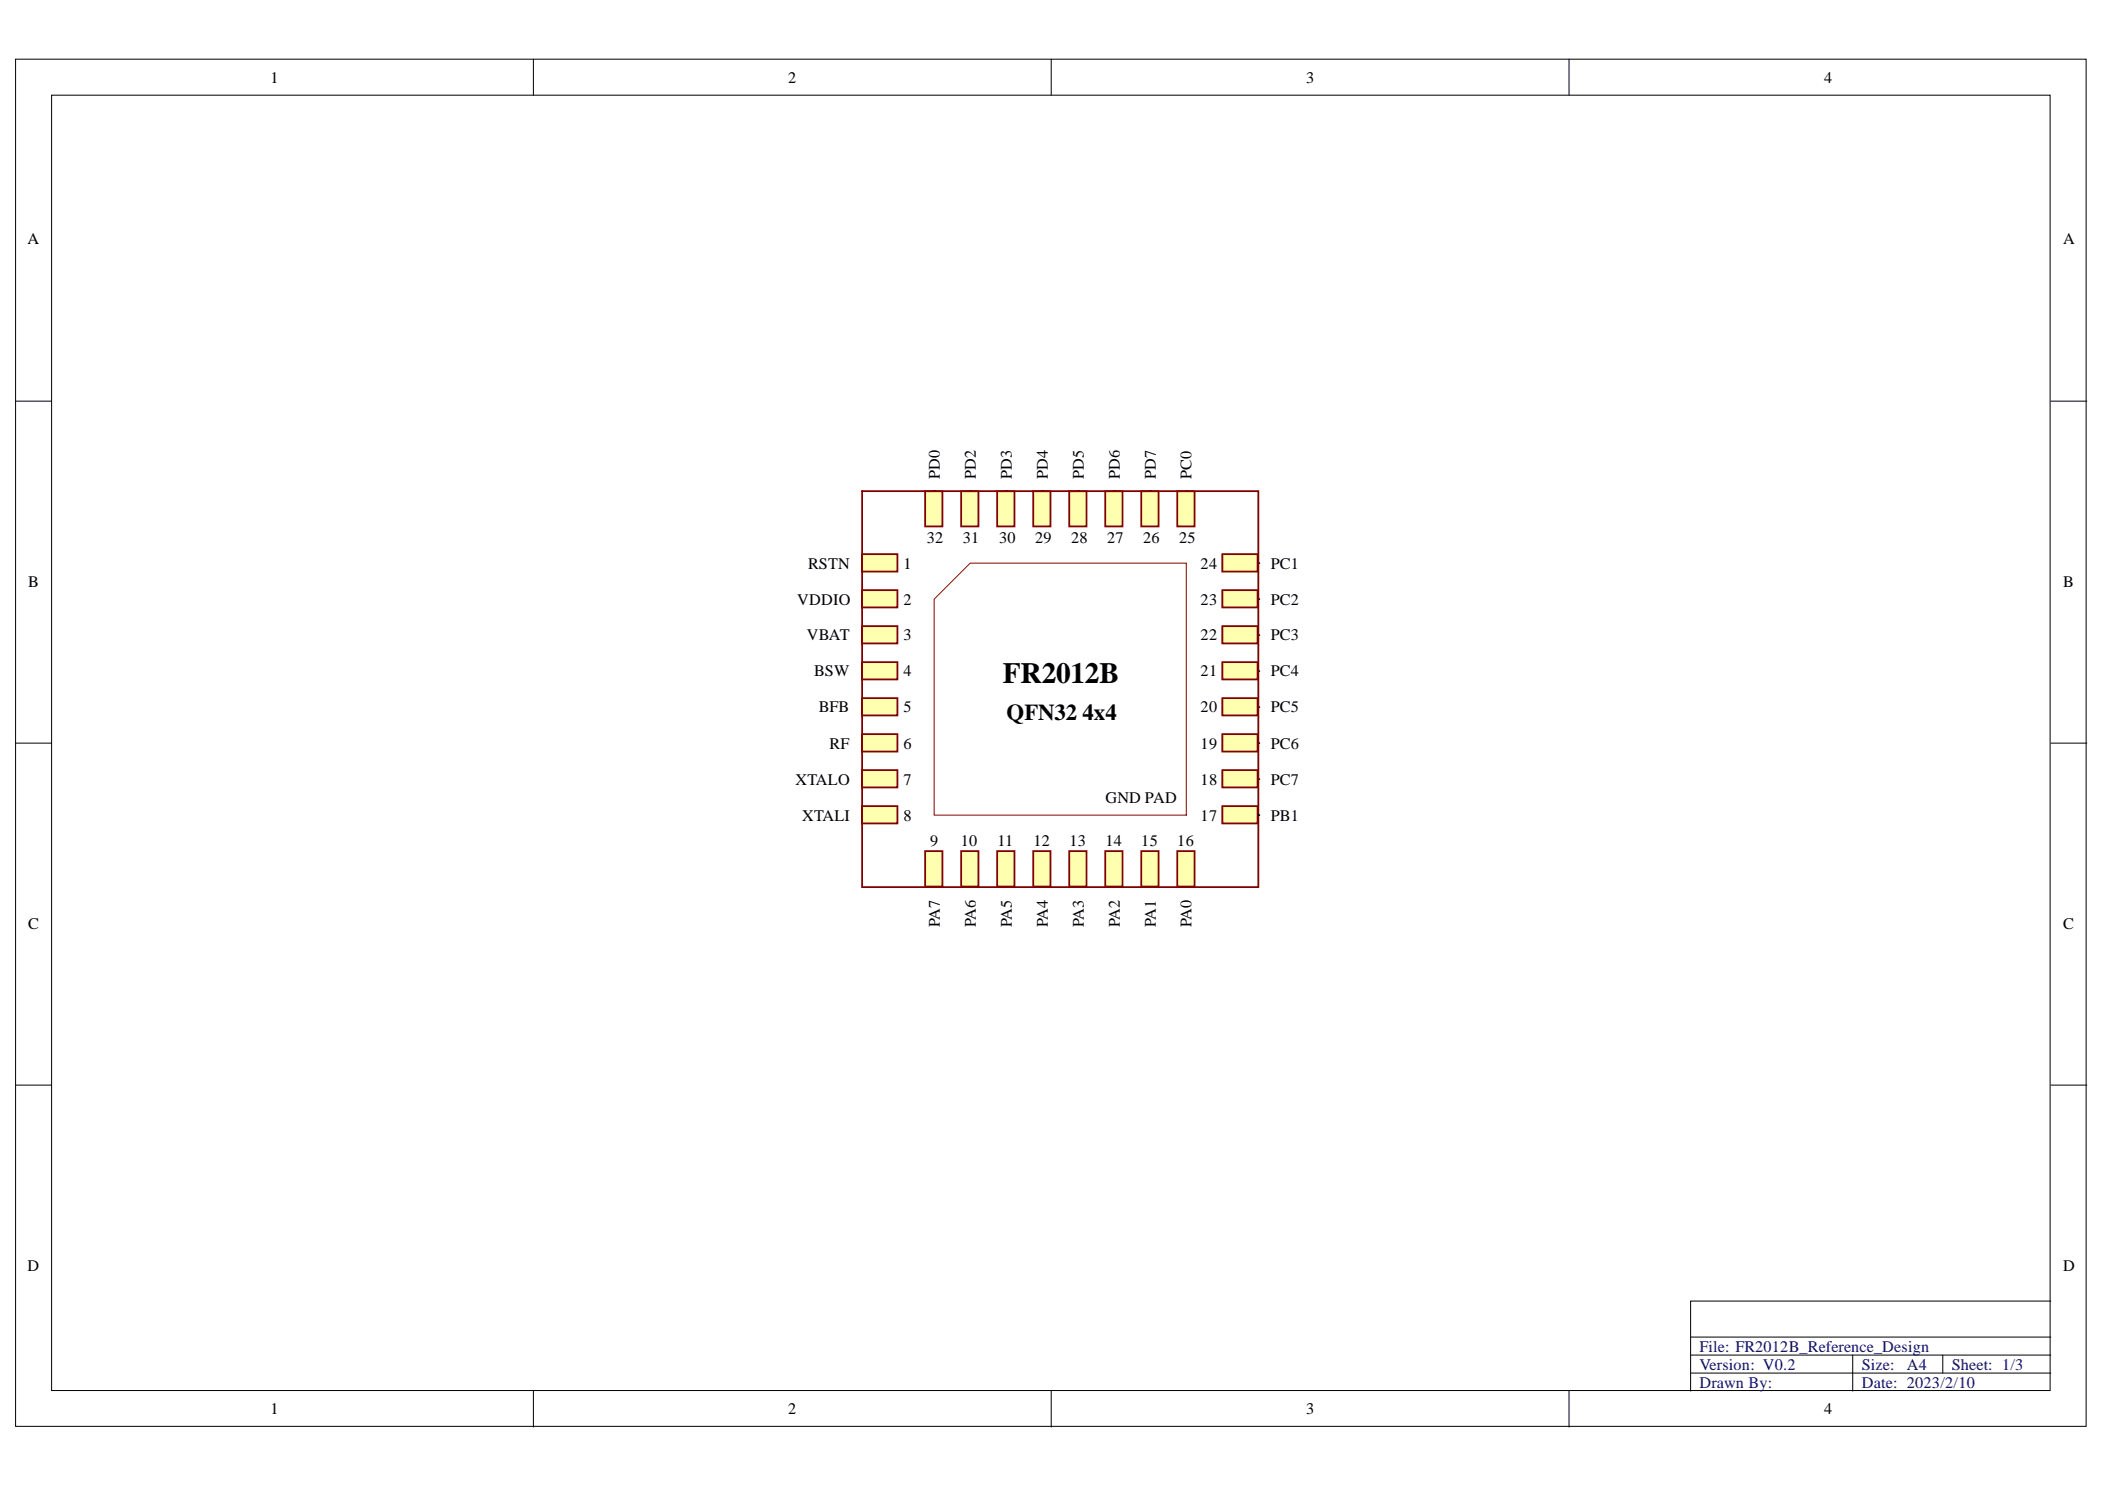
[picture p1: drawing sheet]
<svg xmlns="http://www.w3.org/2000/svg" width="297mm" height="210mm" viewBox="0 0 297 210" stroke-linecap="round" stroke-linejoin="round" font-family="sans-serif">
<defs><g id="words">
<text font-size="4.1" x="141.5" y="96.3">FR2012B</text>
<text font-size="3.2" x="142" y="101.6">QFN32 4x4</text>
<g font-size="2.3">
<text x="38.1" y="11.7">1</text>
<text x="111.2" y="11.7">2</text>
<text x="184.3" y="11.7">3</text>
<text x="257.4" y="11.7">4</text>
<text x="3.9" y="34.5">A</text>
<text x="291.1" y="34.5">A</text>
<text x="132.6" y="67.5" transform="rotate(-90 132.6 67.5)">PD0</text>
<text x="137.7" y="67.5" transform="rotate(-90 137.7 67.5)">PD2</text>
<text x="142.8" y="67.5" transform="rotate(-90 142.8 67.5)">PD3</text>
<text x="147.9" y="67.5" transform="rotate(-90 147.9 67.5)">PD4</text>
<text x="152.9" y="67.5" transform="rotate(-90 152.9 67.5)">PD5</text>
<text x="158" y="67.5" transform="rotate(-90 158 67.5)">PD6</text>
<text x="163.1" y="67.5" transform="rotate(-90 163.1 67.5)">PD7</text>
<text x="168.2" y="67.5" transform="rotate(-90 168.2 67.5)">PC0</text>
<text x="130.8" y="76.7">32</text>
<text x="135.8" y="76.7">31</text>
<text x="141" y="76.7">30</text>
<text x="146.1" y="76.7">29</text>
<text x="151.2" y="76.7">28</text>
<text x="156.2" y="76.7">27</text>
<text x="161.3" y="76.7">26</text>
<text x="166.4" y="76.7">25</text>
<text x="4" y="82.7">B</text>
<text x="114" y="80.2">RSTN</text>
<text x="127.5" y="80.2">1</text>
<text x="169.4" y="80.2">24</text>
<text x="179.3" y="80.2">PC1</text>
<text x="291.1" y="82.7">B</text>
<text x="112.5" y="85.3">VDDIO</text>
<text x="127.5" y="85.3">2</text>
<text x="169.4" y="85.3">23</text>
<text x="179.3" y="85.3">PC2</text>
<text x="113.9" y="90.3">VBAT</text>
<text x="114.9" y="95.4">BSW</text>
<text x="127.5" y="90.3">3</text>
<text x="127.5" y="95.4">4</text>
<text x="169.4" y="95.4">21</text>
<text x="169.4" y="90.3">22</text>
<text x="179.3" y="95.4">PC4</text>
<text x="179.3" y="90.3">PC3</text>
<text x="115.5" y="100.5">BFB</text>
<text x="127.5" y="100.5">5</text>
<text x="169.4" y="100.5">20</text>
<text x="179.3" y="100.5">PC5</text>
<text x="117.1" y="105.6">RF</text>
<text x="127.5" y="105.6">6</text>
<text x="169.4" y="105.6">19</text>
<text x="179.3" y="105.6">PC6</text>
<text x="112.2" y="110.7">XTALO</text>
<text x="127.5" y="110.7">7</text>
<text x="156" y="113.2">GND PAD</text>
<text x="169.4" y="110.7">18</text>
<text x="179.3" y="110.7">PC7</text>
<text x="113.2" y="115.8">XTALI</text>
<text x="127.5" y="115.8">8</text>
<text x="131.3" y="119.3">9</text>
<text x="135.6" y="119.3">10</text>
<text x="140.8" y="119.3">11</text>
<text x="145.8" y="119.3">12</text>
<text x="150.9" y="119.3">13</text>
<text x="156" y="119.3">14</text>
<text x="161.1" y="119.3">15</text>
<text x="166.1" y="119.3">16</text>
<text x="169.4" y="115.8">17</text>
<text x="179.3" y="115.8">PB1</text>
<text x="4" y="131">C</text>
<text x="132.6" y="130.8" transform="rotate(-90 132.6 130.8)">PA7</text>
<text x="137.7" y="130.8" transform="rotate(-90 137.7 130.8)">PA6</text>
<text x="142.8" y="130.8" transform="rotate(-90 142.8 130.8)">PA5</text>
<text x="147.9" y="130.8" transform="rotate(-90 147.9 130.8)">PA4</text>
<text x="152.9" y="130.8" transform="rotate(-90 152.9 130.8)">PA3</text>
<text x="158" y="130.8" transform="rotate(-90 158 130.8)">PA2</text>
<text x="163.1" y="130.8" transform="rotate(-90 163.1 130.8)">PA1</text>
<text x="168.2" y="130.8" transform="rotate(-90 168.2 130.8)">PA0</text>
<text x="291.1" y="131">C</text>
<text x="3.9" y="179.3">D</text>
<text x="291.1" y="179.3">D</text>
<text x="38.1" y="199.5">1</text>
<text x="111.2" y="199.5">2</text>
<text x="184.3" y="199.5">3</text>
<text x="257.4" y="199.5">4</text>
</g>
<g font-size="2.3" fill="#000080">
<text x="239.8" y="190.7">File: FR2012B_Reference_Design</text>
<text x="239.8" y="195.7">Drawn By:</text>
<text x="239.8" y="193.2">Version: V0.2</text>
<text x="262.7" y="193.2">Size:</text>
<text x="262.7" y="195.7">Date: 2023/2/10</text>
<text x="269.1" y="193.2">A4</text>
<text x="275.4" y="193.2">Sheet: 1/3</text>
</g>
</g></defs>
<g fill="#fff" stroke="#000" stroke-width=".14">
<path d="M2.2 8.3h292.2v192.9h-292.2z"/>
<path d="M7.3 13.4h282v182.8h-282z"/>
</g>
<g fill="none" stroke="#000" stroke-width=".14">
<path d="M75.3 8.3v5.1M148.3 8.3v5.1M221.4 8.3v5.1M2.2 56.6h5.1M289.4 56.6h5.1M2.2 104.8h5.1M289.4 104.8h5.1M2.2 153.1h5.1M289.4 153.1h5.1M75.3 196.2v5.1M148.3 196.2v5.1M221.4 196.2v5.1"/>
<path d="M238.6 193.7h50.8M238.6 191.2h50.8M238.6 188.6h50.8M261.4 191.2v5M274.1 191.2v2.5M289.4 183.5h-50.8v12.7"/>
</g>
<g fill="none" stroke="#000" stroke-width=".25">
<path d="M121.7 79.4h.1M131.8 69.3h.1M136.9 69.3h.1M142 69.3h.1M147.1 69.3h.1M177.6 79.4h.1M121.7 84.5h.1M121.7 89.6h.1M121.7 94.7h.1M121.7 99.8h.1M177.6 99.8h.1M177.6 94.7h.1"/>
<path d="M177.6 89.6h.1M177.6 84.5h.1M121.7 104.8h.1M121.7 109.9h.1M121.7 115h.1M177.6 109.9h.1M177.6 104.8h.1M131.8 125.1h.1M136.9 125.1h.1M142 125.1h.1M147.1 125.1h.1M152.2 125.1h.1"/>
<path d="M157.2 125.1h.1M162.3 125.1h.1M167.4 125.1h.1"/>
</g>
<g fill="#ffffb0" stroke="#800000" stroke-width=".25">
<path d="M121.6 78.2h5v2.4h-5z"/>
<path d="M121.6 83.2h5v2.5h-5z"/>
<path d="M121.6 88.3h5v2.5h-5z"/>
<path d="M121.6 93.4h5v2.4h-5z"/>
<path d="M121.6 98.5h5v2.4h-5z"/>
<path d="M121.6 103.6h5v2.4h-5z"/>
<path d="M121.6 108.6h5v2.5h-5z"/>
<path d="M121.6 113.7h5v2.5h-5z"/>
<path d="M130.5 120.1h2.5v5h-2.5z"/>
<path d="M135.6 120.1h2.5v5h-2.5z"/>
<path d="M140.7 120.1h2.5v5h-2.5z"/>
<path d="M145.8 120.1h2.4v5h-2.4z"/>
<path d="M156 120.1h2.4v5h-2.4z"/>
<path d="M150.9 120.1h2.4v5h-2.4z"/>
<path d="M161 120.1h2.5v5h-2.5z"/>
<path d="M166.1 120.1h2.5v5h-2.5z"/>
<path d="M145.8 69.3h2.4v5h-2.4z"/>
<path d="M140.7 69.3h2.5v5h-2.5z"/>
<path d="M135.6 69.3h2.5v5h-2.5z"/>
<path d="M130.5 69.3h2.5v5h-2.5z"/>
<path d="M172.5 113.7h5v2.5h-5z"/>
<path d="M172.5 108.6h5v2.5h-5z"/>
<path d="M172.5 103.6h5v2.4h-5z"/>
<path d="M172.5 98.5h5v2.4h-5z"/>
<path d="M172.5 93.4h5v2.4h-5z"/>
<path d="M172.5 88.3h5v2.5h-5z"/>
<path d="M172.5 83.2h5v2.5h-5z"/>
<path d="M172.5 78.2h5v2.4h-5z"/>
</g>
<path d="M131.8 84.5l5.1-5.1h30.5v35.6h-35.6z" fill="none" stroke="#800000" stroke-width=".14"/>
<path d="M152.2 69.3h.1" fill="none" stroke="#000" stroke-width=".25"/>
<path d="M150.9 69.3h2.4v5h-2.4z" fill="#ffffb0" stroke="#800000" stroke-width=".25"/>
<path d="M157.2 69.3h.1" fill="none" stroke="#000" stroke-width=".25"/>
<path d="M156 69.3h2.4v5h-2.4z" fill="#ffffb0" stroke="#800000" stroke-width=".25"/>
<path d="M162.3 69.3h.1" fill="none" stroke="#000" stroke-width=".25"/>
<path d="M161 69.3h2.5v5h-2.5z" fill="#ffffb0" stroke="#800000" stroke-width=".25"/>
<path d="M167.4 69.3h.1" fill="none" stroke="#000" stroke-width=".25"/>
<path d="M166.1 69.3h2.5v5h-2.5z" fill="#ffffb0" stroke="#800000" stroke-width=".25"/>
<path d="M121.7 69.3h55.9v55.8h-55.9z" fill="none" stroke="#800000" stroke-width=".25"/>
<path d="M177.6 115h.1" fill="none" stroke="#000" stroke-width=".25"/>
<use href="#words"/>
</svg>
